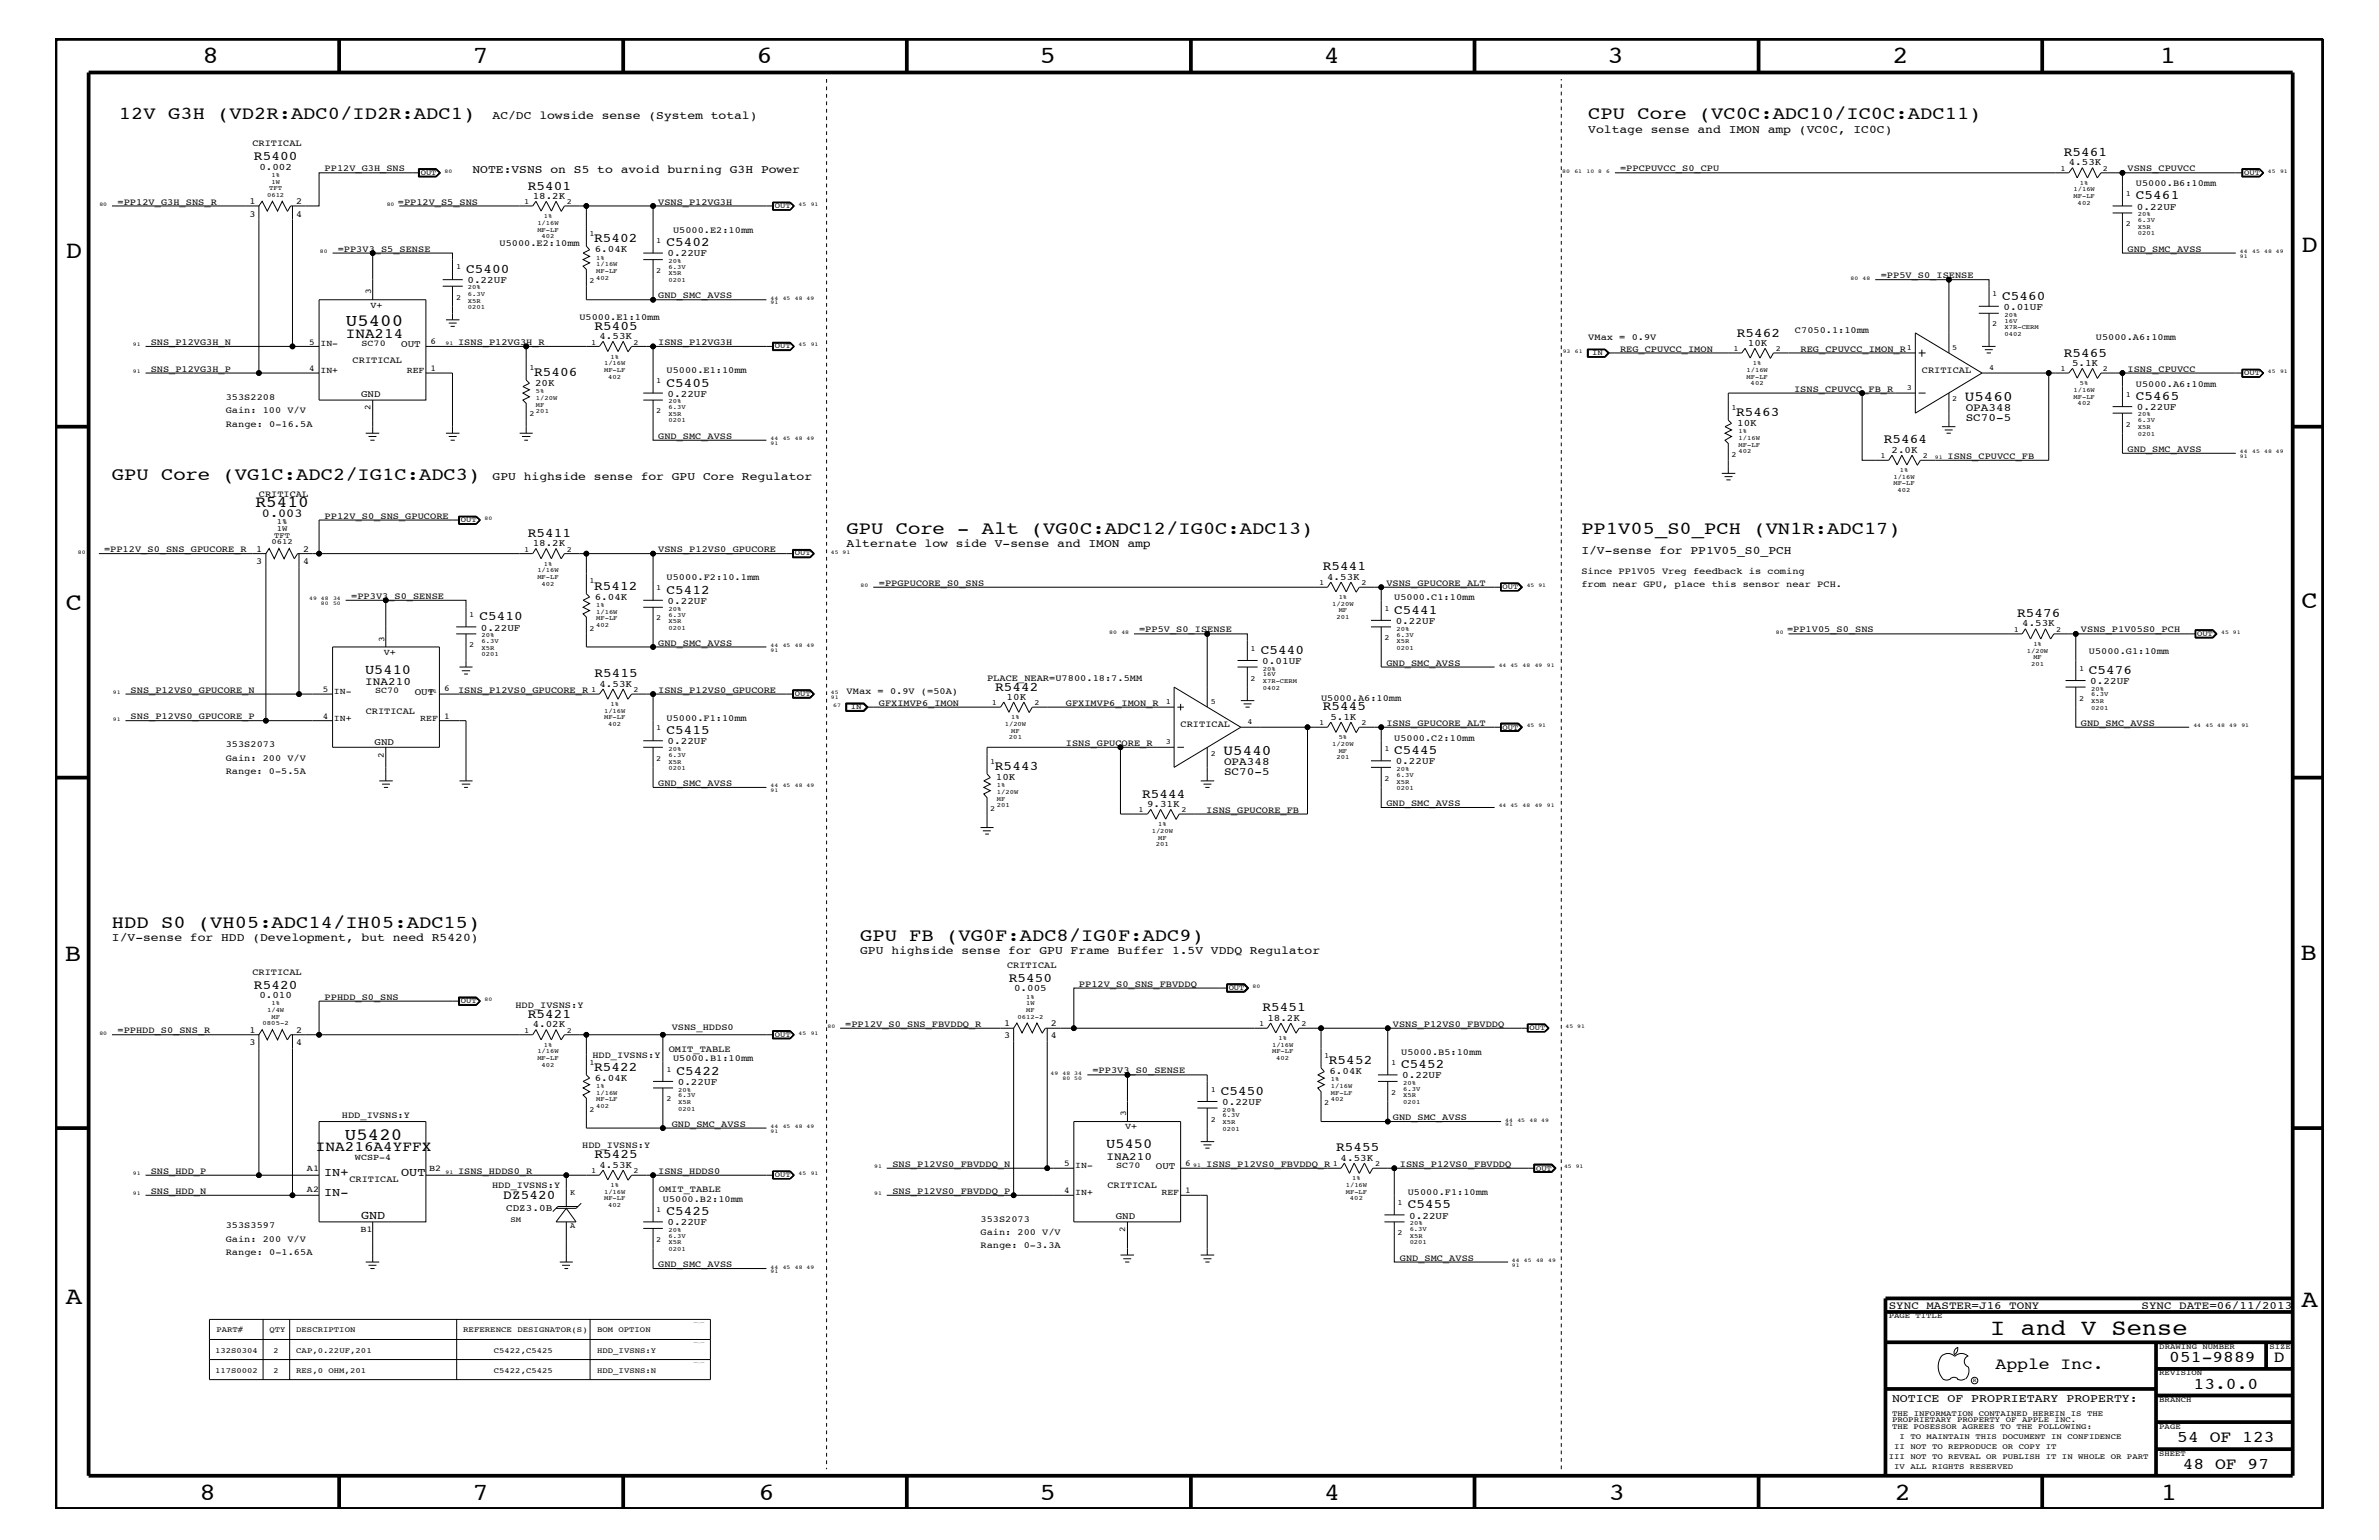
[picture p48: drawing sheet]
<svg xmlns="http://www.w3.org/2000/svg" width="432mm" height="279mm" viewBox="0 0 432 279" stroke-linecap="round" stroke-linejoin="round" font-family="sans-serif">
<defs><g id="words">
<g font-size="4.5">
<text x="36.7" y="11.5">8</text>
<text x="85.8" y="11.5">7</text>
<text x="137.3" y="11.5">6</text>
<text x="188.7" y="11.5">5</text>
<text x="240.3" y="11.5">4</text>
<text x="291.8" y="11.5">3</text>
<text x="343.5" y="11.5">2</text>
<text x="392" y="11.5">1</text>
<text x="11.9" y="46.8">D</text>
<text x="417.7" y="45.7">D</text>
<text x="11.9" y="110.6">C</text>
<text x="417.7" y="110.3">C</text>
<text x="11.8" y="174.3">B</text>
<text x="417.6" y="174.2">B</text>
<text x="11.9" y="236.7">A</text>
<text x="417.7" y="237.1">A</text>
<text x="36.2" y="272.1">8</text>
<text x="85.8" y="272.1">7</text>
<text x="137.7" y="272.1">6</text>
<text x="188.7" y="272.1">5</text>
<text x="240.4" y="272.1">4</text>
<text x="292" y="272.1">3</text>
<text x="343.9" y="272.1">2</text>
<text x="392.2" y="272.1">1</text>
</g>
<text font-size="4.1" x="361.2" y="242.3">I and V Sense</text>
<g font-size="3.3">
<text x="21.6" y="21.6">12V G3H (VD2R:ADC0/ID2R:ADC1)</text>
<text x="288.3" y="21.6">CPU Core (VC0C:ADC10/IC0C:ADC11)</text>
<text x="20.3" y="87.1">GPU Core (VG1C:ADC2/IG1C:ADC3)</text>
<text x="153.7" y="96.8">GPU Core - Alt (VG0C:ADC12/IG0C:ADC13)</text>
<text x="287" y="96.8">PP1V05_S0_PCH (VN1R:ADC17)</text>
<text x="20.3" y="168.3">HDD S0 (VH05:ADC14/IH05:ADC15)</text>
<text x="156.1" y="170.7">GPU FB (VG0F:ADC8/IG0F:ADC9)</text>
</g>
<g font-size="3.1">
<text x="62.8" y="59.2">U5400</text>
<text x="62.6" y="206.9">U5420</text>
</g>
<g font-size="3">
<text x="46.4" y="92.1">R5410</text>
<text x="362.2" y="248.4">Apple Inc.</text>
<text x="393.7" y="247.1">051-9889</text>
<text x="398.1" y="252">13.0.0</text>
<text x="412.7" y="247.1">D</text>
<text x="395.2" y="261.6">54 OF 123</text>
<text x="396.2" y="266.6">48 OF 97</text>
</g>
<g font-size="2.6">
<text x="62.8" y="61.3">INA214</text>
<text x="356.6" y="72.8">U5460</text>
<text x="222.1" y="137">U5440</text>
<text x="57.3" y="208.9">INA216A4YFFX</text>
</g>
<g font-size="2.5">
<text x="66.3" y="122.3">U5410</text>
<text x="200.8" y="208.3">U5450</text>
</g>
<g font-size="2.4">
<text x="46.1" y="29.1">R5400</text>
<text x="374.6" y="28.3">R5461</text>
<text x="95.8" y="34.4">R5401</text>
<text x="387.7" y="36.2">C5461</text>
<text x="107.9" y="44">R5402</text>
<text x="121" y="44.6">C5402</text>
<text x="84.6" y="49.6">C5400</text>
<text x="107.9" y="59.8">R5405</text>
<text x="363.4" y="54.4">C5460</text>
<text x="315.3" y="61.1">R5462</text>
<text x="374.6" y="64.7">R5465</text>
<text x="96.9" y="68.2">R5406</text>
<text x="121" y="70.1">C5405</text>
<text x="315.1" y="75.5">R5463</text>
<text x="387.7" y="72.6">C5465</text>
<text x="341.9" y="80.5">R5464</text>
<text x="95.8" y="97.4">R5411</text>
<text x="107.9" y="107">R5412</text>
<text x="121" y="107.7">C5412</text>
<text x="240.1" y="103.5">R5441</text>
<text x="87" y="112.6">C5410</text>
<text x="253.1" y="111.4">C5441</text>
<text x="366.1" y="112">R5476</text>
<text x="228.9" y="118.6">C5440</text>
<text x="107.9" y="122.9">R5415</text>
<text x="180.6" y="125.3">R5442</text>
<text x="379.1" y="122.3">C5476</text>
<text x="240.1" y="128.9">R5445</text>
<text x="121" y="133.2">C5415</text>
<text x="253.1" y="136.8">C5445</text>
<text x="180.6" y="139.7">R5443</text>
<text x="207.3" y="144.7">R5444</text>
<text x="46.1" y="179.4">R5420</text>
<text x="183.1" y="178.2">R5450</text>
<text x="95.8" y="184.7">R5421</text>
<text x="229.2" y="183.5">R5451</text>
<text x="107.9" y="194.3">R5422</text>
<text x="122.8" y="195">C5422</text>
<text x="241.2" y="193.1">R5452</text>
<text x="254.3" y="193.7">C5452</text>
<text x="221.6" y="198.7">C5450</text>
<text x="242.5" y="208.9">R5455</text>
<text x="107.9" y="210.2">R5425</text>
<text x="91.4" y="217.5">DZ5420</text>
<text x="121" y="220.4">C5425</text>
<text x="255.5" y="219.2">C5455</text>
</g>
<g font-size="2.2">
<text x="47.5" y="93.8">0.003</text>
<text x="58.8" y="213.3">IN+</text>
<text x="72.8" y="213.3">OUT</text>
<text x="58.8" y="216.9">IN-</text>
<text x="65.5" y="221.2">GND</text>
</g>
<g font-size="2.1">
<text x="89.4" y="21.6">AC/DC lowside sense (System total)</text>
<text x="288.3" y="24.1">Voltage sense and IMON amp (VC0C, IC0C)</text>
<text x="85.8" y="31.4">NOTE:VSNS on S5 to avoid burning G3H Power</text>
<text x="89.4" y="87.1">GPU highside sense for GPU Core Regulator</text>
<text x="153.7" y="99.3">Alternate low side V-sense and IMON amp</text>
<text x="287" y="100.4">I/V-sense for PP1V05_S0_PCH</text>
<text x="20.3" y="170.7">I/V-sense for HDD (Development, but need R5420)</text>
<text x="156.1" y="173.2">GPU highside sense for GPU Frame Buffer 1.5V VDDQ Regulator</text>
<text x="343.4" y="254.4">NOTICE OF PROPRIETARY PROPERTY:</text>
</g>
<g font-size="2">
<text x="356.8" y="76.3">SC70-5</text>
<text x="356.8" y="74.6">OPA348</text>
<text x="66.3" y="124.3">INA210</text>
<text x="222.2" y="140.6">SC70-5</text>
<text x="222.2" y="138.9">OPA348</text>
<text x="200.8" y="210.4">INA210</text>
<text x="342.8" y="237.4">SYNC_MASTER=J16_TONY</text>
<text x="388.7" y="237.4">SYNC_DATE=06/11/2013</text>
</g>
<g font-size="1.8">
<text x="47.1" y="30.8">0.002</text>
<text x="375.5" y="30">4.53K</text>
<text x="96.7" y="36.1">18.2K</text>
<text x="387.9" y="38">0.22UF</text>
<text x="107.9" y="45.7">6.04K</text>
<text x="121.2" y="46.5">0.22UF</text>
<text x="84.8" y="51.3">0.22UF</text>
<text x="363.6" y="56.2">0.01UF</text>
<text x="72.8" y="63">OUT</text>
<text x="108.8" y="61.5">4.53K</text>
<text x="317.2" y="62.8">10K</text>
<text x="97.1" y="70">20K</text>
<text x="121.2" y="72">0.22UF</text>
<text x="376.1" y="66.4">5.1K</text>
<text x="65.5" y="72.1">GND</text>
<text x="315.3" y="77.3">10K</text>
<text x="387.9" y="74.4">0.22UF</text>
<text x="343.3" y="82.2">2.0K</text>
<text x="96.7" y="99.1">18.2K</text>
<text x="240.9" y="105.2">4.53K</text>
<text x="107.9" y="108.8">6.04K</text>
<text x="121.2" y="109.5">0.22UF</text>
<text x="253.3" y="113.1">0.22UF</text>
<text x="367" y="113.7">4.53K</text>
<text x="87.3" y="114.4">0.22UF</text>
<text x="108.8" y="124.6">4.53K</text>
<text x="229.1" y="120.4">0.01UF</text>
<text x="379.4" y="124.1">0.22UF</text>
<text x="75.3" y="126">OUT</text>
<text x="182.7" y="127">10K</text>
<text x="241.5" y="130.7">5.1K</text>
<text x="68" y="135.2">GND</text>
<text x="121.2" y="135">0.22UF</text>
<text x="180.8" y="141.5">10K</text>
<text x="253.3" y="138.6">0.22UF</text>
<text x="208.2" y="146.4">9.31K</text>
<text x="184.1" y="179.9">0.005</text>
<text x="47.1" y="181">0.010</text>
<text x="230" y="185.2">18.2K</text>
<text x="96.7" y="186.4">4.02K</text>
<text x="107.9" y="196.1">6.04K</text>
<text x="123" y="196.8">0.22UF</text>
<text x="241.3" y="194.8">6.04K</text>
<text x="254.5" y="195.6">0.22UF</text>
<text x="221.8" y="200.4">0.22UF</text>
<text x="108.8" y="211.9">4.53K</text>
<text x="209.8" y="212.1">OUT</text>
<text x="243.3" y="210.7">4.53K</text>
<text x="91.9" y="219.7">CDZ3.0B</text>
<text x="202.5" y="221.2">GND</text>
<text x="255.8" y="221.1">0.22UF</text>
<text x="121.2" y="222.3">0.22UF</text>
</g>
<g font-size="1.7">
<text x="45.8" y="26.5">CRITICAL</text>
<text x="58.9" y="31.1">PP12V_G3H_SNS</text>
<text x="294" y="31.1">=PPCPUVCC_S0_CPU</text>
<text x="386.2" y="31.1">VSNS_CPUVCC</text>
<text x="387.7" y="33.7">U5000.B6:10mm</text>
<text x="21.3" y="37.2">=PP12V_G3H_SNS_R</text>
<text x="45.3" y="39.3">3</text>
<text x="45.3" y="37">1</text>
<text x="53.8" y="39.3">4</text>
<text x="53.8" y="37">2</text>
<text x="72.2" y="37.2">=PP12V_S5_SNS</text>
<text x="119.5" y="37.2">VSNS_P12VG3H</text>
<text x="61.3" y="45.7">=PP3V3_S5_SENSE</text>
<text x="90.7" y="44.6">U5000.E2:10mm</text>
<text x="122.2" y="42.3">U5000.E2:10mm</text>
<text x="386.2" y="45.7">GND_SMC_AVSS</text>
<text x="341.4" y="50.5">=PP5V_S0_ISENSE</text>
<text x="105.2" y="58">U5000.E1:10mm</text>
<text x="119.5" y="54.1">GND_SMC_AVSS</text>
<text x="27.3" y="62.6">SNS_P12VG3H_N</text>
<text x="64" y="65.9">CRITICAL</text>
<text x="83.1" y="62.6">ISNS_P12VG3H_R</text>
<text x="119.5" y="62.6">ISNS_P12VG3H</text>
<text x="288.3" y="61.7">VMax = 0.9V</text>
<text x="294" y="63.9">REG_CPUVCC_IMON</text>
<text x="325.8" y="60.4">C7050.1:10mm</text>
<text x="326.8" y="63.9">REG_CPUVCC_IMON_R</text>
<text x="380.4" y="61.7">U5000.A6:10mm</text>
<text x="27.3" y="67.5">SNS_P12VG3H_P</text>
<text x="121" y="67.7">U5000.E1:10mm</text>
<text x="325.6" y="71.1">ISNS_CPUVCC_FB_R</text>
<text x="348.8" y="67.7">CRITICAL</text>
<text x="386.2" y="67.5">ISNS_CPUVCC</text>
<text x="387.7" y="70.1">U5000.A6:10mm</text>
<text x="41" y="75">Gain: 100 V/V</text>
<text x="41" y="77.4">Range: 0-16.5A</text>
<text x="41" y="72.6">353S2208</text>
<text x="119.5" y="79.6">GND_SMC_AVSS</text>
<text x="353.5" y="83.3">ISNS_CPUVCC_FB</text>
<text x="386.2" y="82">GND_SMC_AVSS</text>
<text x="47" y="90.1">CRITICAL</text>
<text x="58.9" y="94.2">PP12V_S0_SNS_GPUCORE</text>
<text x="18.9" y="100.2">=PP12V_S0_SNS_GPUCORE_R</text>
<text x="46.5" y="100.1">1</text>
<text x="55" y="100.1">2</text>
<text x="119.5" y="100.2">VSNS_P12VS0_GPUCORE</text>
<text x="46.5" y="102.4">3</text>
<text x="55" y="102.4">4</text>
<text x="121" y="105.3">U5000.F2:10.1mm</text>
<text x="159.5" y="106.3">=PPGPUCORE_S0_SNS</text>
<text x="251.6" y="106.3">VSNS_GPUCORE_ALT</text>
<text x="287" y="106.5">from near GPU, place this sensor near PCH.</text>
<text x="287" y="104.1">Since PP1V05 Vreg feedback is coming</text>
<text x="63.8" y="108.7">=PP3V3_S0_SENSE</text>
<text x="253.1" y="108.9">U5000.C1:10mm</text>
<text x="119.5" y="117.2">GND_SMC_AVSS</text>
<text x="206.8" y="114.8">=PP5V_S0_ISENSE</text>
<text x="324.4" y="114.8">=PP1V05_S0_SNS</text>
<text x="377.7" y="114.8">VSNS_P1V05S0_PCH</text>
<text x="379.1" y="118.6">U5000.G1:10mm</text>
<text x="23.7" y="125.7">SNS_P12VS0_GPUCORE_N</text>
<text x="83.1" y="125.7">ISNS_P12VS0_GPUCORE_R</text>
<text x="119.5" y="125.7">ISNS_P12VS0_GPUCORE</text>
<text x="153.7" y="125.9">VMax = 0.9V (=50A)</text>
<text x="179.2" y="123.5">PLACE_NEAR=U7800.18:7.5MM</text>
<text x="251.6" y="120.8">GND_SMC_AVSS</text>
<text x="23.7" y="130.5">SNS_P12VS0_GPUCORE_P</text>
<text x="66.4" y="129.6">CRITICAL</text>
<text x="121" y="130.8">U5000.F1:10mm</text>
<text x="159.5" y="128">GFXIMVP6_IMON</text>
<text x="193.5" y="128">GFXIMVP6_IMON_R</text>
<text x="214.3" y="131.9">CRITICAL</text>
<text x="239.8" y="127.1">U5000.A6:10mm</text>
<text x="251.6" y="131.7">ISNS_GPUCORE_ALT</text>
<text x="377.7" y="131.7">GND_SMC_AVSS</text>
<text x="41" y="135.6">353S2073</text>
<text x="193.5" y="135.3">ISNS_GPUCORE_R</text>
<text x="253.1" y="134.4">U5000.C2:10mm</text>
<text x="41" y="138">Gain: 200 V/V</text>
<text x="41" y="140.4">Range: 0-5.5A</text>
<text x="119.5" y="142.6">GND_SMC_AVSS</text>
<text x="218.9" y="147.5">ISNS_GPUCORE_FB</text>
<text x="251.6" y="146.2">GND_SMC_AVSS</text>
<text x="45.8" y="176.8">CRITICAL</text>
<text x="182.8" y="175.6">CRITICAL</text>
<text x="195.8" y="179">PP12V_S0_SNS_FBVDDQ</text>
<text x="58.9" y="181.4">PPHDD_S0_SNS</text>
<text x="93.6" y="182.9">HDD_IVSNS:Y</text>
<text x="21.3" y="187.5">=PPHDD_S0_SNS_R</text>
<text x="45.3" y="189.7">3</text>
<text x="45.3" y="187.4">1</text>
<text x="53.8" y="189.7">4</text>
<text x="53.8" y="187.4">2</text>
<text x="107.5" y="192">HDD_IVSNS:Y</text>
<text x="121.4" y="190.8">OMIT_TABLE</text>
<text x="121.9" y="186.9">VSNS_HDDS0</text>
<text x="153.4" y="186.3">=PP12V_S0_SNS_FBVDDQ_R</text>
<text x="182.3" y="188.4">3</text>
<text x="182.3" y="186.1">1</text>
<text x="190.8" y="188.4">4</text>
<text x="190.8" y="186.1">2</text>
<text x="252.8" y="186.3">VSNS_P12VS0_FBVDDQ</text>
<text x="254.3" y="191.4">U5000.B5:10mm</text>
<text x="122.2" y="192.6">U5000.B1:10mm</text>
<text x="198.3" y="194.8">=PP3V3_S0_SENSE</text>
<text x="62.1" y="202.9">HDD_IVSNS:Y</text>
<text x="252.8" y="203.2">GND_SMC_AVSS</text>
<text x="105.7" y="208.3">HDD_IVSNS:Y</text>
<text x="121.9" y="204.4">GND_SMC_AVSS</text>
<text x="27.3" y="213">SNS_HDD_P</text>
<text x="63.4" y="214.4">CRITICAL</text>
<text x="83.1" y="213">ISNS_HDDS0_R</text>
<text x="89.3" y="215.6">HDD_IVSNS:Y</text>
<text x="119.5" y="213">ISNS_HDDS0</text>
<text x="162" y="211.7">SNS_P12VS0_FBVDDQ_N</text>
<text x="201" y="215.6">CRITICAL</text>
<text x="218.9" y="211.7">ISNS_P12VS0_FBVDDQ_R</text>
<text x="254.1" y="211.7">ISNS_P12VS0_FBVDDQ</text>
<text x="27.3" y="216.6">SNS_HDD_N</text>
<text x="119.6" y="216.2">OMIT_TABLE</text>
<text x="120.3" y="218">U5000.B2:10mm</text>
<text x="162" y="216.6">SNS_P12VS0_FBVDDQ_P</text>
<text x="178" y="221.7">353S2073</text>
<text x="255.5" y="216.9">U5000.F1:10mm</text>
<text x="41" y="225.3">Gain: 200 V/V</text>
<text x="41" y="222.9">353S3597</text>
<text x="41" y="227.7">Range: 0-1.65A</text>
<text x="178" y="224.1">Gain: 200 V/V</text>
<text x="178" y="226.5">Range: 0-3.3A</text>
<text x="119.5" y="229.9">GND_SMC_AVSS</text>
<text x="254.1" y="228.7">GND_SMC_AVSS</text>
</g>
<g font-size="1.6">
<text x="67.4" y="53.4" transform="rotate(-90 67.4 53.4)">3</text>
<text x="67.2" y="55.8">V+</text>
<text x="56.1" y="62.5">5</text>
<text x="58.2" y="62.9">IN-</text>
<text x="65.6" y="62.8">SC70</text>
<text x="78.1" y="62.3">6</text>
<text x="56.1" y="67.3">4</text>
<text x="58.2" y="67.7">IN+</text>
<text x="73.8" y="67.7">REF</text>
<text x="78.1" y="67.3">1</text>
<text x="67.2" y="74.5" transform="rotate(-90 67.2 74.5)">2</text>
<text x="69.7" y="118.9">V+</text>
<text x="69.8" y="116.4" transform="rotate(-90 69.8 116.4)">3</text>
<text x="58.6" y="125.5">5</text>
<text x="60.6" y="125.9">IN-</text>
<text x="68.1" y="125.8">SC70</text>
<text x="80.6" y="125.4">6</text>
<text x="58.6" y="130.4">4</text>
<text x="60.6" y="130.8">IN+</text>
<text x="76.3" y="130.8">REF</text>
<text x="80.6" y="130.4">1</text>
<text x="69.7" y="137.4" transform="rotate(-90 69.7 137.4)">2</text>
<text x="204.4" y="202.6" transform="rotate(-90 204.4 202.6)">3</text>
<text x="204.2" y="204.9">V+</text>
<text x="55.7" y="212.5">A1</text>
<text x="64.4" y="210.4">WCSP-4</text>
<text x="77.9" y="212.5">B2</text>
<text x="193.1" y="211.6">5</text>
<text x="195.2" y="211.9">IN-</text>
<text x="202.6" y="211.9">SC70</text>
<text x="215.1" y="211.5">6</text>
<text x="55.7" y="216.2">A2</text>
<text x="193.1" y="216.4">4</text>
<text x="195.2" y="216.9">IN+</text>
<text x="210.8" y="216.9">REF</text>
<text x="215.1" y="216.4">1</text>
<text x="65.4" y="223.5">B1</text>
<text x="204.2" y="223.5" transform="rotate(-90 204.2 223.5)">2</text>
</g>
<g font-size="1.4">
<text x="76.4" y="31.7">OUT</text>
<text x="374" y="31">1</text>
<text x="381.7" y="31">2</text>
<text x="385.8" y="35.6">1</text>
<text x="407.3" y="31.7">OUT</text>
<text x="95.2" y="37">1</text>
<text x="102.9" y="37">2</text>
<text x="140.6" y="37.8">OUT</text>
<text x="385.8" y="41">2</text>
<text x="107" y="42.9">1</text>
<text x="119.1" y="44.1">1</text>
<text x="82.8" y="48.9">1</text>
<text x="107" y="51.3">2</text>
<text x="119.1" y="49.6">2</text>
<text x="361.6" y="53.8">1</text>
<text x="82.8" y="54.4">2</text>
<text x="361.6" y="59.2">2</text>
<text x="107.3" y="62.5">1</text>
<text x="115" y="62.5">2</text>
<text x="140.6" y="63.2">OUT</text>
<text x="289" y="64.5">IN</text>
<text x="314.6" y="63.7">1</text>
<text x="322.3" y="63.7">2</text>
<text x="346.1" y="63.4">1</text>
<text x="354.3" y="63.4">5</text>
<text x="96.1" y="67.1">1</text>
<text x="119.1" y="69.5">1</text>
<text x="346.1" y="70.7">3</text>
<text x="361" y="67.1">4</text>
<text x="374" y="67.3">1</text>
<text x="381.7" y="67.3">2</text>
<text x="385.8" y="72">1</text>
<text x="407.3" y="68.1">OUT</text>
<text x="96.1" y="75.6">2</text>
<text x="119.1" y="75">2</text>
<text x="314.3" y="74.4">1</text>
<text x="354.3" y="72.8">2</text>
<text x="385.8" y="77.4">2</text>
<text x="314.3" y="82.8">2</text>
<text x="341.3" y="83.1">1</text>
<text x="349" y="83.1">2</text>
<text x="50.2" y="95.1">1%</text>
<text x="83.7" y="94.8">OUT</text>
<text x="49.3" y="98.7">0612</text>
<text x="49.8" y="97.6">TFT</text>
<text x="50.2" y="96.3">1W</text>
<text x="95.2" y="100.1">1</text>
<text x="102.9" y="100.1">2</text>
<text x="144.3" y="100.8">OUT</text>
<text x="107" y="105.9">1</text>
<text x="119.1" y="107.1">1</text>
<text x="239.4" y="106.1">1</text>
<text x="247.1" y="106.1">2</text>
<text x="272.7" y="106.9">OUT</text>
<text x="85.2" y="112">1</text>
<text x="119.1" y="112.6">2</text>
<text x="251.3" y="110.8">1</text>
<text x="85.2" y="117.4">2</text>
<text x="107" y="114.4">2</text>
<text x="227" y="118.1">1</text>
<text x="251.3" y="116.2">2</text>
<text x="365.5" y="114.7">1</text>
<text x="373.2" y="114.7">2</text>
<text x="398.8" y="115.3">OUT</text>
<text x="107.3" y="125.5">1</text>
<text x="115" y="125.5">2</text>
<text x="227" y="123.5">2</text>
<text x="377.4" y="121.7">1</text>
<text x="144.3" y="126.3">OUT</text>
<text x="154.4" y="128.7">IN</text>
<text x="180" y="128">1</text>
<text x="187.8" y="128">2</text>
<text x="211.6" y="127.7">1</text>
<text x="219.8" y="127.7">5</text>
<text x="226.4" y="131.3">4</text>
<text x="239.4" y="131.6">1</text>
<text x="247.1" y="131.6">2</text>
<text x="377.4" y="127.1">2</text>
<text x="119.1" y="132.5">1</text>
<text x="211.6" y="135">3</text>
<text x="219.8" y="137.1">2</text>
<text x="251.3" y="136.2">1</text>
<text x="272.7" y="132.4">OUT</text>
<text x="119.1" y="138">2</text>
<text x="179.7" y="138.6">1</text>
<text x="251.3" y="141.7">2</text>
<text x="179.7" y="147.1">2</text>
<text x="206.7" y="147.3">1</text>
<text x="214.5" y="147.3">2</text>
<text x="223" y="179.6">OUT</text>
<text x="83.7" y="182.1">OUT</text>
<text x="95.2" y="187.4">1</text>
<text x="102.9" y="187.4">2</text>
<text x="140.6" y="188.1">OUT</text>
<text x="228.5" y="186.1">1</text>
<text x="236.2" y="186.1">2</text>
<text x="240.4" y="192">1</text>
<text x="277.6" y="186.9">OUT</text>
<text x="107" y="193.2">1</text>
<text x="121" y="194.4">1</text>
<text x="252.5" y="193.2">1</text>
<text x="107" y="201.7">2</text>
<text x="121" y="199.8">2</text>
<text x="219.8" y="203.5">2</text>
<text x="219.8" y="198.1">1</text>
<text x="240.4" y="200.4">2</text>
<text x="252.5" y="198.7">2</text>
<text x="107.3" y="212.8">1</text>
<text x="115" y="212.8">2</text>
<text x="140.6" y="213.6">OUT</text>
<text x="241.9" y="211.6">1</text>
<text x="249.6" y="211.6">2</text>
<text x="278.8" y="212.4">OUT</text>
<text x="92.7" y="221.7">SM</text>
<text x="103.5" y="216.9">K</text>
<text x="119.1" y="219.8">1</text>
<text x="253.7" y="218.6">1</text>
<text x="103.5" y="222.9">A</text>
<text x="119.1" y="225.3">2</text>
<text x="253.7" y="224.1">2</text>
<text x="342.8" y="239.2">PAGE TITLE</text>
<text x="39" y="245.4">132S0304</text>
<text x="39.3" y="241.8">PART#</text>
<text x="48.9" y="241.8">QTY</text>
<text x="49.7" y="245.4">2</text>
<text x="53.8" y="241.8">DESCRIPTION</text>
<text x="53.8" y="245.4">CAP,0.22UF,201</text>
<text x="84.1" y="241.8">REFERENCE DESIGNATOR(S)</text>
<text x="89.6" y="245.4">C5422,C5425</text>
<text x="108.4" y="241.8">BOM OPTION</text>
<text x="108.4" y="245.4">HDD_IVSNS:Y</text>
<text x="391.9" y="244.7">DRAWING NUMBER</text>
<text x="411.9" y="244.7">SIZE</text>
<text x="39" y="249">117S0002</text>
<text x="49.7" y="249">2</text>
<text x="53.8" y="249">RES,0 OHM,201</text>
<text x="89.6" y="249">C5422,C5425</text>
<text x="108.4" y="249">HDD_IVSNS:N</text>
<text x="391.9" y="249.5">REVISION</text>
<text x="343.4" y="256.8">THE INFORMATION CONTAINED HEREIN IS THE</text>
<text x="391.9" y="254.4">BRANCH</text>
<text x="343.4" y="258">PROPRIETARY PROPERTY OF APPLE INC.</text>
<text x="343.4" y="259.3">THE POSESSOR AGREES TO THE FOLLOWING:</text>
<text x="343.8" y="262.9">II NOT TO REPRODUCE OR COPY IT</text>
<text x="344.8" y="261.1">I TO MAINTAIN THIS DOCUMENT IN CONFIDENCE</text>
<text x="391.9" y="259.3">PAGE</text>
<text x="342.8" y="264.7">III NOT TO REVEAL OR PUBLISH IT IN WHOLE OR PART</text>
<text x="343.8" y="266.6">IV ALL RIGHTS RESERVED</text>
<text x="391.9" y="264.1">SHEET</text>
</g>
<g font-size="1.2">
<text x="48.5" y="35.7">0612</text>
<text x="48.9" y="34.5">TFT</text>
<text x="49.3" y="33.3">1W</text>
<text x="49.3" y="32">1%</text>
<text x="376.3" y="34.7">1/16W</text>
<text x="376.3" y="35.9">MF-LF</text>
<text x="377.5" y="33.6">1%</text>
<text x="97.5" y="40.8">1/16W</text>
<text x="98.7" y="39.6">1%</text>
<text x="377.1" y="37.2">402</text>
<text x="388" y="40.3">6.3V</text>
<text x="388" y="39.2">20%</text>
<text x="388" y="41.5">X5R</text>
<text x="97.5" y="42">MF-LF</text>
<text x="98.3" y="43.2">402</text>
<text x="108.2" y="47.1">1%</text>
<text x="121.3" y="47.7">20%</text>
<text x="388" y="42.7">0201</text>
<text x="84.9" y="53.6">6.3V</text>
<text x="84.9" y="52.5">20%</text>
<text x="108.2" y="50.7">402</text>
<text x="108.2" y="49.6">MF-LF</text>
<text x="108.2" y="48.3">1/16W</text>
<text x="121.3" y="51.3">0201</text>
<text x="121.3" y="48.8">6.3V</text>
<text x="121.3" y="50">X5R</text>
<text x="84.9" y="56.1">0201</text>
<text x="84.9" y="54.9">X5R</text>
<text x="363.8" y="59.7">X7R-CERM</text>
<text x="363.8" y="57.4">20%</text>
<text x="363.8" y="58.5">16V</text>
<text x="110.8" y="65.1">1%</text>
<text x="363.8" y="60.9">0402</text>
<text x="97.3" y="71.3">5%</text>
<text x="109.6" y="66.2">1/16W</text>
<text x="109.6" y="67.5">MF-LF</text>
<text x="110.4" y="68.7">402</text>
<text x="317" y="67.5">1/16W</text>
<text x="317" y="68.7">MF-LF</text>
<text x="317.8" y="69.9">402</text>
<text x="318.2" y="66.2">1%</text>
<text x="376.3" y="71.1">1/16W</text>
<text x="377.5" y="69.9">5%</text>
<text x="97.3" y="73.8">MF</text>
<text x="97.3" y="72.6">1/20W</text>
<text x="97.3" y="75">201</text>
<text x="121.3" y="75.5">X5R</text>
<text x="121.3" y="76.7">0201</text>
<text x="121.3" y="74.3">6.3V</text>
<text x="121.3" y="73.2">20%</text>
<text x="376.3" y="72.3">MF-LF</text>
<text x="377.1" y="73.5">402</text>
<text x="388" y="76.7">6.3V</text>
<text x="388" y="77.9">X5R</text>
<text x="388" y="75.6">20%</text>
<text x="315.6" y="79.9">1/16W</text>
<text x="315.6" y="81.1">MF-LF</text>
<text x="315.6" y="82.2">402</text>
<text x="315.6" y="78.6">1%</text>
<text x="388" y="79.1">0201</text>
<text x="343.7" y="88.1">MF-LF</text>
<text x="343.7" y="86.9">1/16W</text>
<text x="344.4" y="89.3">402</text>
<text x="344.8" y="85.6">1%</text>
<text x="97.5" y="103.8">1/16W</text>
<text x="97.5" y="105">MF-LF</text>
<text x="98.3" y="106.3">402</text>
<text x="98.7" y="102.6">1%</text>
<text x="108.2" y="110.2">1%</text>
<text x="108.2" y="113.7">402</text>
<text x="108.2" y="112.6">MF-LF</text>
<text x="108.2" y="111.4">1/16W</text>
<text x="121.3" y="113.1">X5R</text>
<text x="121.3" y="110.8">20%</text>
<text x="121.3" y="111.9">6.3V</text>
<text x="241.8" y="109.9">1/20W</text>
<text x="242.6" y="112.3">201</text>
<text x="243" y="108.7">1%</text>
<text x="243" y="111.1">MF</text>
<text x="87.4" y="119.1">0201</text>
<text x="87.4" y="117.9">X5R</text>
<text x="87.4" y="115.6">20%</text>
<text x="87.4" y="116.7">6.3V</text>
<text x="121.3" y="114.2">0201</text>
<text x="253.5" y="115.5">6.3V</text>
<text x="253.5" y="116.7">X5R</text>
<text x="253.5" y="114.4">20%</text>
<text x="253.5" y="117.9">0201</text>
<text x="367.9" y="118.4">1/20W</text>
<text x="369.1" y="117.2">1%</text>
<text x="369.1" y="119.6">MF</text>
<text x="229.2" y="122.7">16V</text>
<text x="229.2" y="121.7">20%</text>
<text x="229.2" y="124">X7R-CERM</text>
<text x="229.2" y="125.2">0402</text>
<text x="368.6" y="120.8">201</text>
<text x="379.6" y="125.3">20%</text>
<text x="109.6" y="129.3">1/16W</text>
<text x="109.6" y="130.5">MF-LF</text>
<text x="110.4" y="131.7">402</text>
<text x="110.8" y="128">1%</text>
<text x="182.4" y="131.7">1/20W</text>
<text x="183.6" y="130.5">1%</text>
<text x="379.6" y="128.8">0201</text>
<text x="379.6" y="126.4">6.3V</text>
<text x="379.6" y="127.6">X5R</text>
<text x="121.3" y="136.2">20%</text>
<text x="121.3" y="137.3">6.3V</text>
<text x="183.1" y="134.1">201</text>
<text x="183.6" y="133">MF</text>
<text x="241.8" y="135.3">1/20W</text>
<text x="242.6" y="137.8">201</text>
<text x="243" y="134.1">5%</text>
<text x="243" y="136.6">MF</text>
<text x="121.3" y="139.7">0201</text>
<text x="121.3" y="138.5">X5R</text>
<text x="180.9" y="142.9">1%</text>
<text x="253.5" y="139.8">20%</text>
<text x="253.5" y="142.2">X5R</text>
<text x="253.5" y="140.9">6.3V</text>
<text x="253.5" y="143.4">0201</text>
<text x="180.9" y="146.5">201</text>
<text x="180.9" y="145.3">MF</text>
<text x="180.9" y="144">1/20W</text>
<text x="210.2" y="149.9">1%</text>
<text x="209" y="151.1">1/20W</text>
<text x="209.8" y="153.5">201</text>
<text x="210.2" y="152.3">MF</text>
<text x="48.5" y="183.6">1/4W</text>
<text x="49.3" y="182.4">1%</text>
<text x="49.3" y="184.9">MF</text>
<text x="184.7" y="184.9">0612-2</text>
<text x="186.3" y="182.4">1W</text>
<text x="186.3" y="181.2">1%</text>
<text x="186.3" y="183.6">MF</text>
<text x="47.7" y="186">0805-2</text>
<text x="97.5" y="191.1">1/16W</text>
<text x="98.7" y="189.9">1%</text>
<text x="230.9" y="189.9">1/16W</text>
<text x="230.9" y="191.1">MF-LF</text>
<text x="232.1" y="188.7">1%</text>
<text x="97.5" y="192.3">MF-LF</text>
<text x="98.3" y="193.6">402</text>
<text x="108.2" y="197.4">1%</text>
<text x="231.6" y="192.3">402</text>
<text x="241.6" y="197.4">1/16W</text>
<text x="241.6" y="196.2">1%</text>
<text x="254.7" y="197.9">6.3V</text>
<text x="254.7" y="196.8">20%</text>
<text x="108.2" y="199.8">MF-LF</text>
<text x="108.2" y="201">402</text>
<text x="108.2" y="198.7">1/16W</text>
<text x="123.1" y="200.3">X5R</text>
<text x="123.1" y="198.1">20%</text>
<text x="123.1" y="199.1">6.3V</text>
<text x="123.1" y="201.5">0201</text>
<text x="221.9" y="202.7">6.3V</text>
<text x="221.9" y="201.7">20%</text>
<text x="221.9" y="204">X5R</text>
<text x="241.6" y="198.7">MF-LF</text>
<text x="241.6" y="199.8">402</text>
<text x="254.7" y="200.3">0201</text>
<text x="254.7" y="199.1">X5R</text>
<text x="221.9" y="205.2">0201</text>
<text x="110.8" y="215.3">1%</text>
<text x="244.3" y="215.3">1/16W</text>
<text x="245.4" y="214.2">1%</text>
<text x="109.6" y="217.8">MF-LF</text>
<text x="109.6" y="216.6">1/16W</text>
<text x="110.4" y="219">402</text>
<text x="244.3" y="216.6">MF-LF</text>
<text x="245" y="217.8">402</text>
<text x="121.3" y="225.7">X5R</text>
<text x="121.3" y="224.6">6.3V</text>
<text x="121.3" y="223.5">20%</text>
<text x="121.3" y="227">0201</text>
<text x="255.9" y="224.6">X5R</text>
<text x="255.9" y="222.3">20%</text>
<text x="255.9" y="223.4">6.3V</text>
<text x="255.9" y="225.7">0201</text>
</g>
<g font-size="1">
<text x="80.7" y="31.4">80</text>
<text x="283.5" y="31.4">80</text>
<text x="285.8" y="31.4">61</text>
<text x="288" y="31.4">10 8</text>
<text x="291.5" y="31.4">6</text>
<text x="411.6" y="31.4">45</text>
<text x="413.9" y="31.4">91</text>
<text x="18" y="37.4">80</text>
<text x="70.2" y="37.4">80</text>
<text x="144.9" y="37.4">45</text>
<text x="147.2" y="37.4">91</text>
<text x="58.1" y="45.9">80</text>
<text x="406.6" y="45.9">44</text>
<text x="406.6" y="46.8">91</text>
<text x="408.8" y="45.9">45</text>
<text x="411" y="45.9">48 49</text>
<text x="335.9" y="50.7">80</text>
<text x="338.1" y="50.7">48</text>
<text x="139.9" y="54.4">44</text>
<text x="139.9" y="55.2">91</text>
<text x="142.1" y="54.4">45</text>
<text x="144.3" y="54.4">48 49</text>
<text x="24.1" y="62.9">91</text>
<text x="80.9" y="62.6">91</text>
<text x="144.9" y="62.9">45</text>
<text x="147.2" y="62.9">91</text>
<text x="283.6" y="64">93</text>
<text x="285.8" y="64">61</text>
<text x="24.1" y="67.7">91</text>
<text x="411.6" y="67.7">45</text>
<text x="413.9" y="67.7">91</text>
<text x="139.9" y="79.9">44</text>
<text x="139.9" y="80.7">91</text>
<text x="142.1" y="79.9">45</text>
<text x="144.3" y="79.9">48 49</text>
<text x="351.2" y="83.3">91</text>
<text x="406.6" y="82.2">44</text>
<text x="406.6" y="83.2">91</text>
<text x="408.8" y="82.2">45</text>
<text x="411" y="82.2">48 49</text>
<text x="88" y="94.3">80</text>
<text x="14.1" y="100.4">80</text>
<text x="150.8" y="100.4">45 91</text>
<text x="156.2" y="106.5">80</text>
<text x="277.1" y="106.5">45 91</text>
<text x="56.1" y="108.9">49 48</text>
<text x="58.3" y="109.8">80</text>
<text x="60.5" y="108.9">34</text>
<text x="60.5" y="109.8">50</text>
<text x="139.9" y="117.4">44</text>
<text x="139.9" y="118.3">91</text>
<text x="142.1" y="117.4">45</text>
<text x="144.3" y="117.4">48 49</text>
<text x="201.3" y="115">80</text>
<text x="203.5" y="115">48</text>
<text x="322.3" y="115">80</text>
<text x="403.2" y="115">45 91</text>
<text x="20.5" y="125.9">91</text>
<text x="77.9" y="125.7">91</text>
<text x="150.8" y="125.9">45</text>
<text x="272" y="121">44 45</text>
<text x="276.4" y="121">48</text>
<text x="278.6" y="121">49</text>
<text x="280.8" y="121">91</text>
<text x="20.5" y="130.8">91</text>
<text x="150.8" y="126.8">91</text>
<text x="151.2" y="128.3">67</text>
<text x="277.1" y="131.9">45 91</text>
<text x="398.1" y="131.9">44</text>
<text x="400.3" y="131.9">45 48</text>
<text x="404.6" y="131.9">49</text>
<text x="406.8" y="131.9">91</text>
<text x="139.9" y="142.9">44</text>
<text x="139.9" y="143.7">91</text>
<text x="142.1" y="142.9">45</text>
<text x="144.3" y="142.9">48 49</text>
<text x="272" y="146.5">44 45</text>
<text x="276.4" y="146.5">48</text>
<text x="278.6" y="146.5">49</text>
<text x="280.8" y="146.5">91</text>
<text x="227.3" y="179.3">80</text>
<text x="88" y="181.6">80</text>
<text x="18" y="187.7">80</text>
<text x="144.9" y="187.7">45</text>
<text x="147.2" y="187.7">91</text>
<text x="150.2" y="186.5">80</text>
<text x="284.1" y="186.5">45 91</text>
<text x="190.7" y="195">49</text>
<text x="192.9" y="195">48 34</text>
<text x="192.9" y="195.9">80 50</text>
<text x="273.2" y="203.5">44</text>
<text x="275.4" y="203.5">45</text>
<text x="277.6" y="203.5">48 49</text>
<text x="139.9" y="204.7">44</text>
<text x="139.9" y="205.6">91</text>
<text x="142.1" y="204.7">45</text>
<text x="144.3" y="204.7">48 49</text>
<text x="273.2" y="204.3">91</text>
<text x="24.1" y="213.2">91</text>
<text x="80.9" y="213">91</text>
<text x="144.9" y="213.2">45</text>
<text x="147.2" y="213.2">91</text>
<text x="158.7" y="211.9">91</text>
<text x="216.6" y="211.7">91</text>
<text x="283.9" y="211.9">45 91</text>
<text x="24.1" y="216.9">91</text>
<text x="158.7" y="216.9">91</text>
<text x="139.9" y="230.2">44</text>
<text x="139.9" y="231">91</text>
<text x="142.1" y="230.2">45</text>
<text x="144.3" y="230.2">48 49</text>
<text x="274.4" y="229">44</text>
<text x="274.4" y="229.8">91</text>
<text x="276.6" y="229">45</text>
<text x="278.8" y="229">48</text>
<text x="281" y="229">49</text>
<text x="358.1" y="250.7">R</text>
</g>
</g></defs>
<g fill="none" stroke="#000" stroke-width=".18">
<path d="M20.3 37.4h26.7l.6-.9 .9 1.8 .9-1.8 1 1.8 .8-1.8 1 1.8M47 37.4v30.3h10.9M53.1 37.4v25.5h4.8M72.5 37.4h24.2l.6-.9 .9 1.8 .9-1.8 1 1.8 .8-1.8 1 1.8M75.9 30.6h3.3l.7 .8-.7 .7h-3.3zM76.1 31.4h-18.2v6h-5.2l-.5 1M76.1 30.8h3.1l.6 .6-.6 .5h-3.1zM79.2 30.7h-3.2v1.3h3.2M79.2 30.7l.7 .7M79.2 30.7l.6 .7-.6 .6M79.9 31.4l-.7 .6M106.4 37.4h-4l-.5 1"/>
<path d="M118.5 37.4h-12.1v7.2l.6 .7-1.2 .6 1.2 .6-1.2 .6 1.2 .6-1.2 .6 .6 .6v5.5h32.7M118.5 37.4h21.9M118.5 37.4v8.5M140.3 38h3.1M140.3 36.7v1.4M140.3 36.8h3.1M140.4 36.8v1.2M143.4 36.7h-3.2v1.4h3.2M143.4 36.7l.8 .7-.8 .7M143.4 36.7l.7 .7M143.4 36.8l.7 .6M143.4 36.8l.6 .6-.6 .6"/>
<path d="M144.1 37.4l-.7 .7M144.1 37.4l-.7 .6M293.1 31.4h82.4l.7-1 .8 1.9 1-1.9 .9 1.9 .9-1.9 .9 1.9 .6-.9h25.8M383.5 37.4h3.5M383.5 38.6h3.5M385.2 38.6v7.3h20.6M385.2 31.4v6M406.9 30.6h3.2l.8 .8-.8 .7h-3.2zM407 30.7h3.1l.7 .7-.7 .6h-3.1zM407.1 30.8h3l.6 .6-.6 .5h-3zM57.9 54.4h19.4v18.2h-19.4zM60.4 45.9h7.2v8.5"/>
<path d="M67.6 45.9h14.5v4.8M80.3 51.9h3.7M80.3 50.7h3.7M80.9 58h2.5M81.4 58.6h1.5M81.8 59.2h.8M82.1 51.9v6.1M116.8 47.1h3.5M116.8 45.9h3.5M118.5 47.1v7.3M340.4 50.7h13.3v13.3M353.7 50.7h7.3v4.9"/>
<path d="M359.2 56.8h3.6M359.2 55.6h3.6M361 56.8v6.1M26.4 62.9h26.7M26.4 67.7h20.6M66.4 78.6h2.4M66.9 79.2h1.4M67.2 79.9h.8M67.6 72.6v6M77.3 62.9h31.5l.7-1 .8 1.9 1-1.9 .9 1.9 .9-1.9 .9 1.9M77.3 67.7h4.8v10.9M80.9 78.6h2.5"/>
<path d="M81.4 79.2h1.5M81.8 79.9h.8M94.3 78.6h2.4M94.7 79.2h1.6M95.2 79.9h.6M95.5 62.9v6l.6 .6-1.2 .6 1.2 .6-1.2 .6 1.2 .7-1.2 .6 .6 .6v5.4M114 63.9l.6-1h3.9v8.4M116.8 72.6h3.5M116.8 71.3h3.5M118.5 72.6v7.3h20.6M118.5 62.9h21.9M140.2 62.1h3.2l.8 .8-.8 .7h-3.2z"/>
<path d="M140.3 62.2h3.1l.7 .7-.7 .6h-3.1zM140.4 62.3h3l.6 .6-.6 .5h-3zM288.2 63.4h3.1l.6 .6-.6 .7h-3.1zM288.3 63.4v1.3M291.3 63.4l.5 .6M291.3 63.4h-3.2v1.4h3.2M291.3 63.4l.8 .6-.8 .8M291.3 63.4l.7 .6-.7 .8M291.8 64h24.3l.6-.8 1 1.8 .8-1.8 .9 1.8 1-1.8 .9 1.8M291.8 64l-.5 .7M338 71.3h-24.3v4.9l.6 .6-1.2 .6 1.2 .6-1.2 .6 1.2 .6-1.2 .7 .6 .6v5.4M347.6 71.3h-9.6v12.2h4.8l.6-.9 .9 1.8 .9-1.8 .9 1.8 .9-1.8 1 1.8"/>
<path d="M347.6 60.4l12.1 7.3-12.1 7.3zM347.6 64h-25.7l-.6 1.1M348.2 71.3h1.3M348.2 64h1.3M348.8 63.4v1.3M352.5 77.4h2.4M353 78h1.4M353.3 78.6h.8M353.7 71.3v6.1M359.7 62.9h2.5M359.7 67.7h15.8l.7-.9 .8 1.8 1-1.8 .9 1.8 .9-1.8 .9 1.8M360.3 63.4h1.4"/>
<path d="M360.6 64h.8M371.9 67.7v15.8h-23.3l-.6 .9M383.5 75h3.5M383.5 73.8h3.5M385.2 67.7v6.1M385.2 75v7.2h20.6M407 68.4h3.1M407 67v1.4M407 67.1h3.1M407.1 67.7h-25.8l-.6 1M407.1 67.1v1.3M410.1 67h-3.2v1.4h3.2"/>
<path d="M410.1 67l.8 .7-.8 .7M410.1 67l.7 .7M410.1 67.1l.7 .6M410.1 67.1l.6 .6-.6 .7M410.8 67.7l-.7 .7M83.3 93.7v1.4M83.3 95h3.1M83.3 93.8h3.1M83.4 93.8v1.2M83.4 94.3h-25.5v6.1M86.4 93.7h-3.2v1.4h3.2M86.4 93.7l.8 .6-.8 .8"/>
<path d="M86.4 93.7l.7 .6M86.4 93.8l.7 .5M86.4 93.8l.6 .5-.6 .7M87.1 94.3l-.7 .7M87.1 94.3l-.7 .8M143.8 99.7h3.3l.7 .7-.7 .8h-3.3zM144 99.9h3l.7 .5-.7 .6h-3zM147.1 99.8h-3.2v1.3h3.2M147.1 99.8l.6 .6-.6 .7M147.1 99.8l.6 .6M312.5 85.9h2.5M313 86.5h1.5"/>
<path d="M313.4 87.1h.7M17.9 100.4h30.4l.6-.9 .9 1.9 .8-1.9 1 1.9 .9-1.9 .9 1.9 .6-1h42.7l.6-.9 .9 1.9 .9-1.9 1 1.9 .8-1.9 1 1.9 .5-1h4v7.3l.6 .6-1.2 .6 1.2 .6-1.2 .7 1.2 .6-1.2 .6 .6 .6v5.4h32.7M48.3 100.4v30.4h-25.5M54.3 100.4v25.5h6.1M60.4 117.4h19.4v18.2h-19.4zM62.7 108.9h7.3v8.5M70 108.9h14.6v4.8M82.8 115h3.6M82.8 113.7h3.6M84.6 115v6M106.4 100.4h37.6M116.8 110.2h3.5"/>
<path d="M116.8 108.9h3.5M118.5 100.4v8.5M118.5 110.2v7.2M147.7 100.4l-.6 .7M158.5 106.5h82.5l.6-.9 .9 1.8 .9-1.8 .9 1.8 .9-1.8 .9 1.8M205.8 115h13.3v13.3M219.1 115h7.3v4.8M224.6 119.8h3.7M248.8 113.7h3.7M248.8 112.6h3.7M250.7 113.7v7.3h20.6M250.7 106.5v6.1"/>
<path d="M272.5 106.5h-25.8l-.6 1M275.5 105.9h-3v1.2h3M275.5 105.9l.7 .6-.7 .6M275.5 105.9l.6 .6-.6 .6M275.6 105.8h-3.2v1.4h3.2M275.6 105.8l.8 .7-.8 .7M275.6 105.8l.7 .7-.7 .7M324.6 115h42.4l.6-.9 1 1.8 .9-1.8 .9 1.8 .9-1.8 .9 1.8 .6-.9h25.7M376.8 115v8.5M398.4 114.2h3.3l.7 .8-.7 .8h-3.3zM398.4 115.7h3.3M398.4 114.3h3.3"/>
<path d="M398.5 114.4h3.1l.6 .6-.6 .6h-3.1M398.5 114.3v1.4M401.7 114.3l.6 .7-.6 .7M22.8 125.9h31.5M48.3 130.8h12.1M70 135.6v6.1M79.8 125.9h29l.7-.9 .8 1.9 1-1.9 .9 1.9 .9-1.9 .9 1.9 .6-1h3.9v8.5M79.8 130.8h4.8v10.9M83.4 121h2.4M83.8 121.7h1.5M84.2 122.3h.7M116.8 135.6h3.5"/>
<path d="M116.8 134.4h3.5M118.5 135.6v7.3h20.6M118.5 125.9h25.5M143.8 125.2h3.3l.7 .7-.7 .8h-3.3zM143.9 125.2v1.4h3.2l.6-.7-.6-.7M143.9 125.3h3.2l.6 .6M147.7 125.9l-.7-.6h-3v1.2M147.7 125.9l-.6 .6h-3.2M147.7 125.9l-.7 .6M153.5 127.5h3.3l.8 .8-.8 .8h-3.3zM153.6 129.1v-1.5h3.2l.7 .7-.7 .8M153.7 127.7h3l.7 .6-.7 .7h-3z"/>
<path d="M156.7 127.7l.6 .6M157.3 128.3h24.3l.6-.9 .9 1.8 .9-1.8 .9 1.8 .9-1.8 1 1.8M157.3 128.3l-.6 .6h-3M203.4 135.6v12.1h4.9l.6-.9 .9 1.8 .9-1.8 .9 1.8 .9-1.8 .9 1.8M213.1 135.6h-33.9v4.8l.5 .7-1.1 .6 1.1 .6-1.1 .6 1.1 .6-1.1 .5 .6 .7v5.4M213.1 124.7l12.1 7.2-12.1 7.3zM213.1 128.3h-25.7l-.6 1M213.7 135.6h1.2M213.7 128.3h1.2M214.3 127.7v1.2M219.1 135.6v6.1M224.6 121h3.7"/>
<path d="M225.2 131.9h15.8l.6-.9 .9 1.9 .9-1.9 .9 1.9 .9-1.9 .9 1.9M225.2 127.1h2.5M225.7 127.7h1.5M226.1 128.3h.7M226.4 121v6.1M237.3 131.9v15.8h-23.3l-.6 1M246.1 133l.6-1.1h4v6.1M248.8 139.2h3.7M248.8 138h3.7M250.7 139.2v7.3h20.6M250.7 131.9h21.8M272.4 131.2h3.2l.8 .7-.8 .8h-3.2z"/>
<path d="M272.4 131.3h3.2l.7 .6-.7 .8M272.5 131.3h3l.7 .6-.7 .7h-3zM275.5 131.3l.6 .6-.6 .6h-3M374.9 124.7h3.6M374.9 123.5h3.6M376.8 124.7v7.2h20.5M68.8 141.7h2.5M69.3 142.3h1.5M69.7 142.9h.7M83.4 141.7h2.4M83.8 142.3h1.5M84.2 142.9h.7"/>
<path d="M178 150.1h2.3M178.4 150.7h1.4M178.8 151.3h.7M217.9 141.7h2.5M218.4 142.3h1.5M218.8 142.9h.7M222.7 178.5h3.2l.8 .8-.8 .7h-3.2zM222.8 179.3h-27.9v7.2M222.8 178.6h3l.7 .7-.7 .6h-3zM222.8 178.7h3l.6 .6-.6 .6M225.9 178.5l.7 .8-.7 .6h-3.2M20.3 187.7h26.7l.6-.9 .9 1.9 .9-1.9 1 1.9 .8-1.9 1 1.9 .5-1h44l.6-.9 .9 1.9 .9-1.9 1 1.9 .8-1.9 1 1.9 .5-1h4v7.3l.6 .6-1.2 .6 1.2 .6-1.2 .6 1.2 .7-1.2 .6 .6 .5v5.5h32.7"/>
<path d="M47 187.7v25.5h-20.6M53.1 187.7v29.2h-26.7M83.2 180.9h3.2l.8 .7-.8 .8h-3.2zM83.3 181h3.1M83.4 181v1.2h3l.6-.6-.6-.6M83.4 181.6h-25.5v6.1M86.4 181l.7 .6M87.1 181.6l-.7 .7h-3.1M87.1 181.6l-.7 .8M87.1 181.6l-.7-.6h-3.1v1.4M106.4 187.7h13.9v8.5M118.5 197.4h3.7"/>
<path d="M118.5 196.2h3.7M120.3 187.7h20.1M120.3 197.4v7.3M140.2 187h3.2l.8 .7-.8 .8h-3.2zM140.3 187.1h3.1l.7 .6-.7 .7h-3.1zM140.4 187.1h3l.6 .6-.6 .6h-3zM152.5 186.5h31.5l.6-.9 .9 1.8 .9-1.8 1 1.8 .8-1.8 .9 1.8M184 186.5v30.4h-23M190.1 186.5v25.4h-29.1M197.4 195h21.7v4.8M204.6 195v8.5M217.3 199.8h3.7"/>
<path d="M235.2 187.4l-.9-1.8-.9 1.8-.9-1.8-.9 1.8-1-1.8-.6 .9h-40.3l-.6 1M239.8 186.5h-4l-.6 1M250.1 196.2h3.6M250.1 195h3.6M251.9 186.5h-12.1v7.2l.6 .7-1.2 .6 1.2 .6-1.2 .6 1.2 .6-1.2 .6 .6 .7v5.4h32.7M251.9 186.5h25.5M251.9 186.5v8.5M251.9 196.2v7.3M277.3 185.8v1.4M277.3 185.9h3.1l.6 .6M277.4 185.9v1.2M280.3 185.9l.7 .6"/>
<path d="M280.4 185.8h-3.2v1.4h3.2M280.4 185.8l.8 .7-.8 .7M280.4 185.8l.7 .7-.7 .7M281 186.5l-.6 .6h-3.1M281 186.5l-.7 .6M47 213.2h10.9M53.1 216.9h4.8M57.9 203.5h19.4v18.2h-19.4zM77.3 213.2h25.5M102.8 219.2l1.8 2.5h-3.7zM104.9 218.9h-3.6l-1 .9M105.5 218.3l-.9 .9h-3.7"/>
<path d="M114 214.1l-.9-1.8-.9 1.8-.9-1.8-1 1.8-.8-1.8-.7 .9h-6v5.7M118.5 213.2v8.5M140.3 212.5v1.4M140.3 213.8h3.1M140.3 212.5h3.1M140.4 212.5v1.3M140.4 213.2h-25.8l-.6 1M143.4 212.5h-3.2v1.4h3.2M143.4 212.5l.8 .7-.8 .7M143.4 212.5l.7 .7M143.4 212.5l.6 .7-.6 .6M144.1 213.2l-.7 .7"/>
<path d="M144.1 213.2l-.7 .6M184 216.9h10.9M190.1 211.9h4.8M194.9 203.5h19.4v18.2h-19.4zM214.3 211.9h29.1l.6-.9 .9 1.9 .9-1.9 .9 1.9 1-1.9 .9 1.9M214.3 216.9h4.8v10.8M217.3 201h3.7M217.9 207.1h2.5M218.4 207.7h1.5M218.8 208.3h.7M219.1 201v6.1M248.6 213l.6-1.1h3.9v8.5"/>
<path d="M253.1 211.9h25.5M278.4 211.2h3.3l.7 .7-.7 .8h-3.3zM278.5 212.7v-1.4h3.1l.8 .6-.8 .8M278.5 211.4h3.1M278.6 211.4v1.1h3l.6-.6-.6-.5M281.6 211.4l.7 .5-.7 .7h-3.1M38 239.4h90.9v10.9h-90.9zM47.8 239.4v10.9M52.6 239.4v10.9M66.4 229h2.4M66.9 229.6h1.4M67.2 230.2h.8"/>
<path d="M67.6 221.7v7.3M82.9 239.4v10.9M101.6 229h2.4M102 229.6h1.5M102.4 230.2h.7M102.8 221.7v7.3M107.1 239.4v10.9M116.8 222.9h3.5M116.8 221.7h3.5M118.5 222.9v7.3h20.6M203.4 227.7h2.4M203.9 228.4h1.4"/>
<path d="M204.2 229h.8M204.6 221.7v6M217.9 227.7h2.5M218.4 228.4h1.5M218.8 229h.7M251.3 221.7h3.6M251.3 220.4h3.6M253.1 221.7v7.3h20.6M38 246.7h90.9M38 243h90.9M352.3 246.1a1.72 1.72 0 0 1 2.5 0 1.69 1.69 0 0 1 2.4 0M352.4 246a3.2 3.2 0 0 0 .4 4.3l.8 .1 .4-.2"/>
<path d="M354 250.2l.7-.3 .7 .3M355.2 250.2l.7 .2 .7-.2M355.3 244.4v.3a1.18 1.18 0 0 1-.6 1.1M355.4 244.4a.99 .99 0 0 0-.6 1.4M357.2 246a1.04 1.04 0 0 0-.7 1 1.04 1.04 0 0 0 .7 1M357.3 248l.1 .7a2.11 2.11 0 0 1-.6 1.5"/>
<circle cx="106.4" cy="37.4" r=".42"/>
<circle cx="118.5" cy="37.4" r=".42"/>
<circle cx="385.2" cy="31.4" r=".42"/>
<circle cx="67.6" cy="45.9" r=".42"/>
<circle cx="118.5" cy="54.4" r=".42"/>
<circle cx="353.7" cy="50.7" r=".42"/>
<circle cx="47" cy="67.7" r=".42"/>
<circle cx="53.1" cy="62.9" r=".42"/>
<circle cx="95.5" cy="62.9" r=".42"/>
<circle cx="118.5" cy="62.9" r=".42"/>
<circle cx="338" cy="71.3" r=".42"/>
<circle cx="371.9" cy="67.7" r=".42"/>
<circle cx="385.2" cy="67.7" r=".42"/>
<circle cx="57.9" cy="100.4" r=".42"/>
<circle cx="70" cy="108.9" r=".42"/>
<circle cx="106.4" cy="100.4" r=".42"/>
<circle cx="118.5" cy="117.4" r=".42"/>
<circle cx="118.5" cy="100.4" r=".42"/>
<circle cx="219.1" cy="115" r=".42"/>
<circle cx="250.7" cy="106.5" r=".42"/>
<circle cx="376.8" cy="115" r=".42"/>
<circle cx="48.3" cy="130.8" r=".42"/>
<circle cx="54.3" cy="125.9" r=".42"/>
<circle cx="118.5" cy="125.9" r=".42"/>
<circle cx="203.4" cy="135.6" r=".42"/>
<circle cx="237.3" cy="131.9" r=".42"/>
<circle cx="250.7" cy="131.9" r=".42"/>
<circle cx="57.9" cy="187.7" r=".42"/>
<circle cx="106.4" cy="187.7" r=".42"/>
<circle cx="120.3" cy="187.7" r=".42"/>
<circle cx="194.9" cy="186.5" r=".42"/>
<circle cx="204.6" cy="195" r=".42"/>
<circle cx="239.8" cy="186.5" r=".42"/>
<circle cx="251.9" cy="186.5" r=".42"/>
<circle cx="47" cy="213.2" r=".42"/>
<circle cx="53.1" cy="216.9" r=".42"/>
<circle cx="102.8" cy="213.2" r=".42"/>
<circle cx="118.5" cy="213.2" r=".42"/>
<circle cx="120.3" cy="204.7" r=".42"/>
<circle cx="184" cy="216.9" r=".42"/>
<circle cx="190.1" cy="211.9" r=".42"/>
<circle cx="251.9" cy="203.5" r=".42"/>
<circle cx="253.1" cy="211.9" r=".42"/>
<circle cx="358.4" cy="250.5" r=".59"/>
</g>
<g fill="none" stroke="#000" stroke-width=".68" stroke-linecap="butt">
<path d="M10.1 7.1h411.5v266.7h-411.5zM16.1 13.2h400v254.5h-400zM61.6 7.1v6.1M113.1 7.1v6.1M164.6 7.1v6.1M216.2 7.1v6.1M267.6 7.1v6.1M319.2 7.1v6.1M370.7 7.1v6.1M10.1 77.4h6M416.1 77.4h5.5M10.1 141.1h6"/>
<path d="M416.1 141.1h5.5M10.1 204.7h6M416.1 204.7h5.5M342.2 238h73.9M416.1 235.6h-73.9v32.1M342.2 243.5h73.9M342.2 252h49.1M391.3 248.4h24.8M391.3 243.5v24.2M391.3 258h24.8M391.3 253.2h24.8M411.3 243.5v4.9"/>
<path d="M61.6 267.7v6.1M113.1 267.7v6.1M164.6 267.7v6.1M216.2 268v5.8M267.6 267.7v6.1M319.2 267.7v6.1M370.7 267.7v6.1M391.3 262.9h24.8"/>
</g>
<path d="M150 14.3v252.3M283.4 266.6v-252.3" fill="none" stroke="#000" stroke-width=".18" stroke-dasharray=".7 .7 .7 .7" stroke-linecap="butt"/>
<g fill="#000">
<circle cx="106.4" cy="37.4" r=".42"/>
<circle cx="118.5" cy="37.4" r=".42"/>
<circle cx="385.2" cy="31.4" r=".42"/>
<circle cx="67.6" cy="45.9" r=".42"/>
<circle cx="118.5" cy="54.4" r=".42"/>
<circle cx="353.7" cy="50.7" r=".42"/>
<circle cx="47" cy="67.7" r=".42"/>
<circle cx="53.1" cy="62.9" r=".42"/>
<circle cx="95.5" cy="62.9" r=".42"/>
<circle cx="118.5" cy="62.9" r=".42"/>
<circle cx="338" cy="71.3" r=".42"/>
<circle cx="371.9" cy="67.7" r=".42"/>
<circle cx="385.2" cy="67.7" r=".42"/>
<circle cx="57.9" cy="100.4" r=".42"/>
<circle cx="70" cy="108.9" r=".42"/>
<circle cx="106.4" cy="100.4" r=".42"/>
<circle cx="118.5" cy="117.4" r=".42"/>
<circle cx="118.5" cy="100.4" r=".42"/>
<circle cx="219.1" cy="115" r=".42"/>
<circle cx="250.7" cy="106.5" r=".42"/>
<circle cx="376.8" cy="115" r=".42"/>
<circle cx="48.3" cy="130.8" r=".42"/>
<circle cx="54.3" cy="125.9" r=".42"/>
<circle cx="118.5" cy="125.9" r=".42"/>
<circle cx="203.4" cy="135.6" r=".42"/>
<circle cx="237.3" cy="131.9" r=".42"/>
<circle cx="250.7" cy="131.9" r=".42"/>
<circle cx="57.9" cy="187.7" r=".42"/>
<circle cx="106.4" cy="187.7" r=".42"/>
<circle cx="120.3" cy="187.7" r=".42"/>
<circle cx="194.9" cy="186.5" r=".42"/>
<circle cx="204.6" cy="195" r=".42"/>
<circle cx="239.8" cy="186.5" r=".42"/>
<circle cx="251.9" cy="186.5" r=".42"/>
<circle cx="47" cy="213.2" r=".42"/>
<circle cx="53.1" cy="216.9" r=".42"/>
<circle cx="102.8" cy="213.2" r=".42"/>
<circle cx="118.5" cy="213.2" r=".42"/>
<circle cx="120.3" cy="204.7" r=".42"/>
<circle cx="184" cy="216.9" r=".42"/>
<circle cx="190.1" cy="211.9" r=".42"/>
<circle cx="251.9" cy="203.5" r=".42"/>
<circle cx="253.1" cy="211.9" r=".42"/>
</g>
<use href="#words"/>
</svg>
